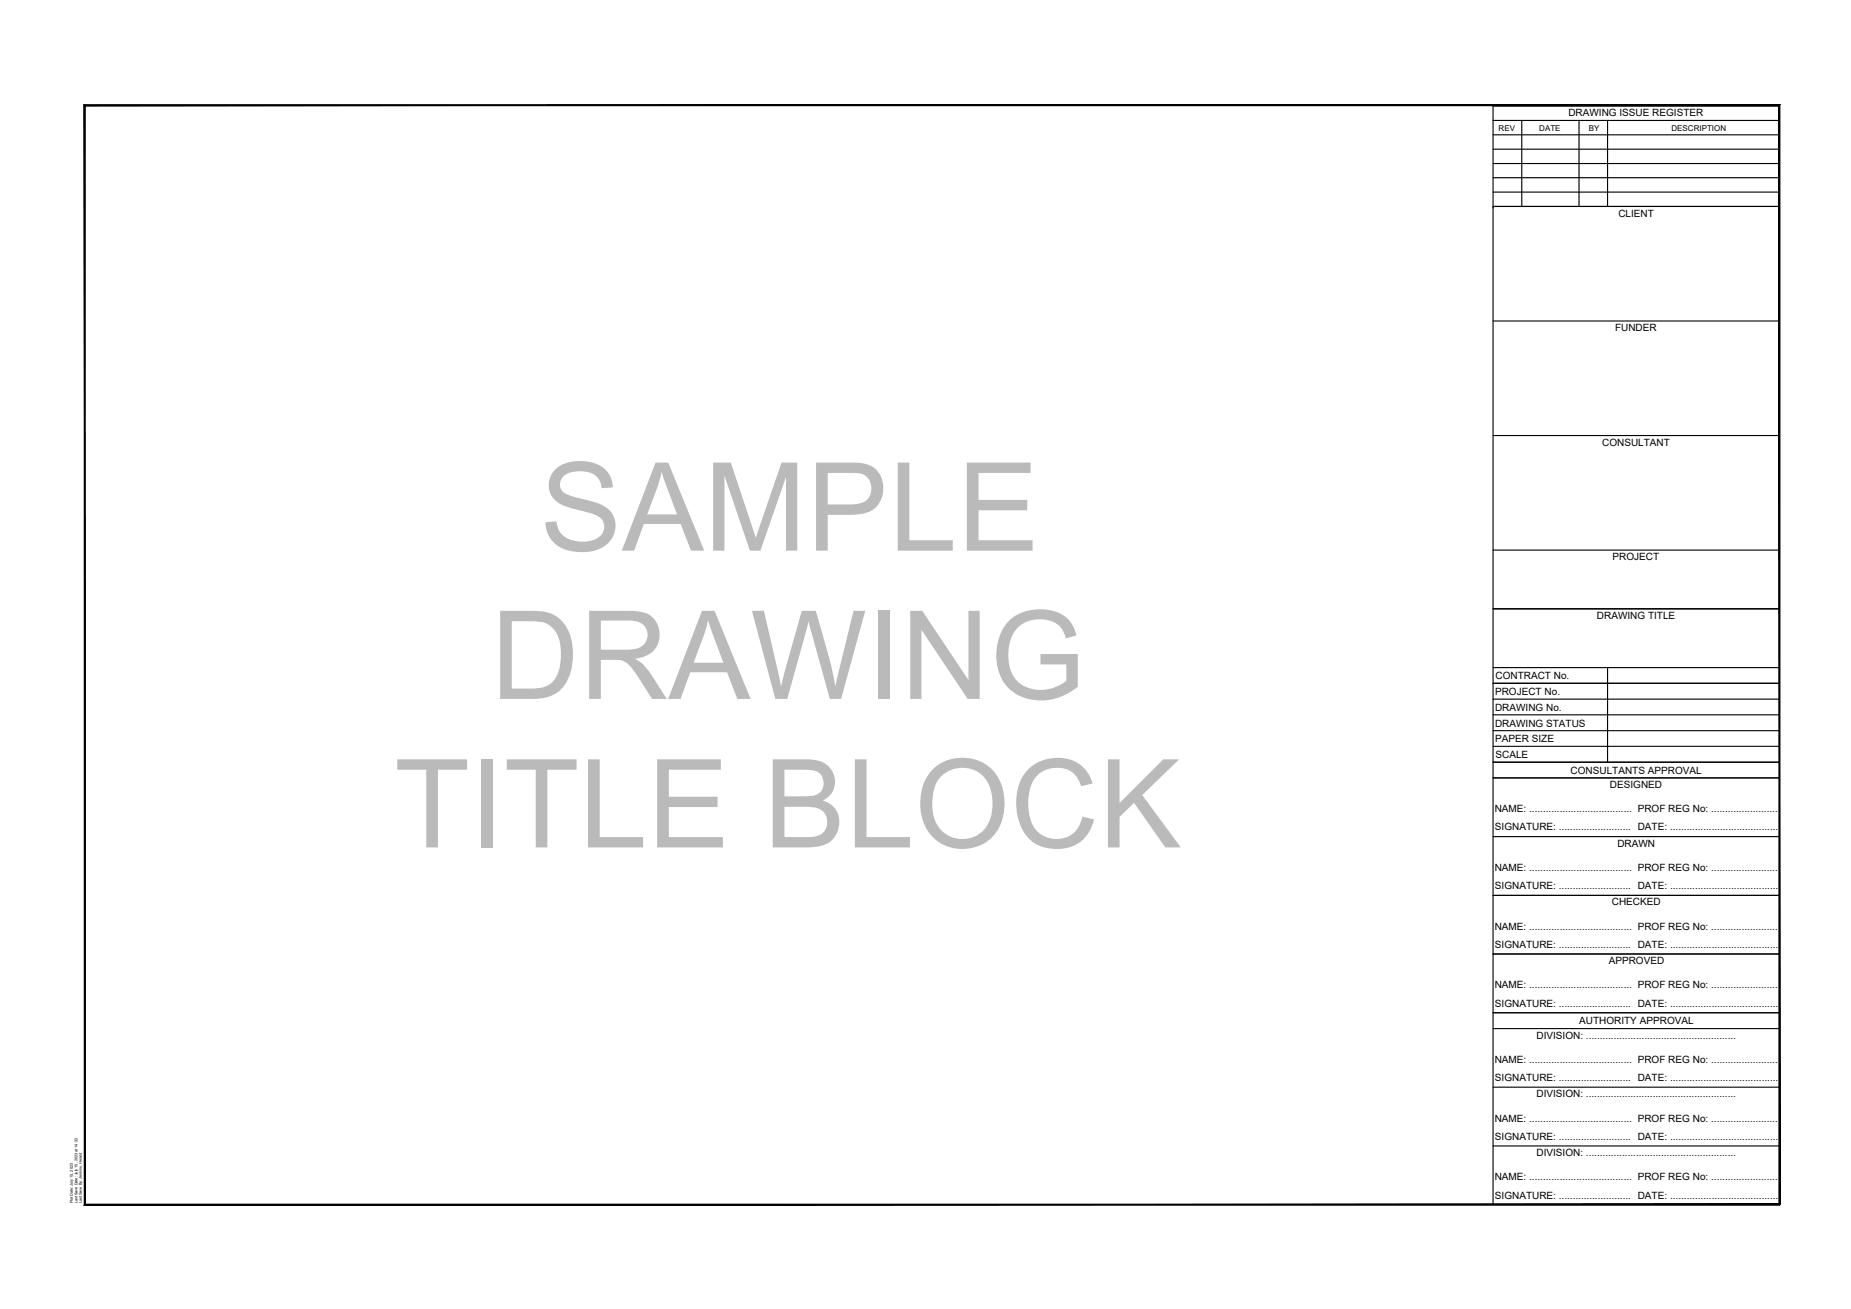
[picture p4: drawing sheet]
<svg xmlns="http://www.w3.org/2000/svg" width="420mm" height="297mm" viewBox="0 0 420 297" stroke-linecap="round" stroke-linejoin="round" font-family="sans-serif">
<defs><g id="words">
<g font-size="27.9" fill="#bababa">
<text x="122.5" y="125">SAMPLE</text>
<text x="111.4" y="158.6">DRAWING</text>
<text x="89.5" y="192.3">TITLE BLOCK</text>
</g>
<g font-size="2.3">
<text x="356" y="26.4">DRAWING ISSUE REGISTER</text>
<text x="367.4" y="49.1">CLIENT</text>
<text x="366.6" y="75.1">FUNDER</text>
<text x="363.7" y="101.2">CONSULTANT</text>
<text x="366" y="127.2">PROJECT</text>
<text x="362.5" y="140.5">DRAWING TITLE</text>
<text x="339.5" y="154.2">CONTRACT No.</text>
<text x="339.4" y="157.7">PROJECT No.</text>
<text x="339.4" y="161.3">DRAWING No.</text>
<text x="339.4" y="164.9">DRAWING STATUS</text>
<text x="339.4" y="168.4">PAPER SIZE</text>
<text x="339.5" y="172">SCALE</text>
<text x="356.5" y="175.6">CONSULTANTS APPROVAL</text>
<text x="365.4" y="178.8">DESIGNED</text>
<text x="339.3" y="184.3">NAME: ..................................... PROF REG No: ........................</text>
<text x="339.3" y="188.5">SIGNATURE: .......................... DATE: .......................................</text>
<text x="339.3" y="197.7">NAME: ..................................... PROF REG No: ........................</text>
<text x="367.1" y="192.1">DRAWN</text>
<text x="339.3" y="201.8">SIGNATURE: .......................... DATE: .......................................</text>
<text x="365.9" y="205.5">CHECKED</text>
<text x="339.3" y="211">NAME: ..................................... PROF REG No: ........................</text>
<text x="339.3" y="215.1">SIGNATURE: .......................... DATE: .......................................</text>
<text x="365.2" y="218.8">APPROVED</text>
<text x="339.3" y="224.3">NAME: ..................................... PROF REG No: ........................</text>
<text x="339.3" y="228.4">SIGNATURE: .......................... DATE: .......................................</text>
<text x="358.5" y="232.4">AUTHORITY APPROVAL</text>
<text x="348.8" y="235.7">DIVISION: ......................................................</text>
<text x="339.3" y="241.2">NAME: ..................................... PROF REG No: ........................</text>
<text x="339.3" y="245.3">SIGNATURE: .......................... DATE: .......................................</text>
<text x="348.8" y="249">DIVISION: ......................................................</text>
<text x="339.3" y="254.5">NAME: ..................................... PROF REG No: ........................</text>
<text x="339.3" y="258.6">SIGNATURE: .......................... DATE: .......................................</text>
<text x="348.8" y="262.4">DIVISION: ......................................................</text>
<text x="339.3" y="267.9">NAME: ..................................... PROF REG No: ........................</text>
<text x="339.3" y="272">SIGNATURE: .......................... DATE: .......................................</text>
</g>
<g font-size="1.8">
<text x="340.2" y="29.7">REV</text>
<text x="349.4" y="29.7">DATE</text>
<text x="360.7" y="29.7">BY</text>
<text x="379.4" y="29.7">DESCRIPTION</text>
</g>
<g font-size=".9">
<text x="16.5" y="273.1" transform="rotate(-90 16.5 273.1)">Plot Date: July 15, 2023</text>
<text x="17.6" y="273.1" transform="rotate(-90 17.6 273.1)">Last Save Date: July 15, 2023 at 14:32</text>
<text x="18.6" y="273.1" transform="rotate(-90 18.6 273.1)">Last Save By: Jenkins, Herald</text>
</g>
</g></defs>
<!-- layer: A3 Titlle Block -->
<path d="M19.2 23.9h384.7v249.5h-384.7z" fill="none" stroke="#000" stroke-width=".25"/>
<path d="M403.8 24v249.4h.2zM403.8 24l.2-.2v249.6zM19.3 24h384.5l.2-.2zM19.1 23.8h384.9l-384.7 .2zM19.1 23.8l.2 249.4v-249.2zM19.1 23.8l.2 249.4-.2 .3zM19.3 273.2l-.2 .3 384.8-.3zM19.1 273.5l384.8-.3v.3z" fill="#000" stroke="#000" stroke-width=".23"/>
<!-- layer: Title Block -->
<g fill="none" stroke="#000" stroke-width=".25">
<path d="M338.9 27.3h65M338.9 30.6h65M338.9 33.9h65M338.9 37.1h65M345.4 27.3v19.5M358.4 27.3v19.5M364.9 27.3v19.5M403.9 24.1h-65v23.1M338.9 46.8h65M338.9 40.3h65M338.9 43.6h65M338.9 72.8h65"/>
<path d="M338.9 98.8h65M338.9 138.2h65M338.9 124.8h65M338.9 155.1h65M338.9 158.7h65M338.9 151.5h65M364.9 151.5v21.5M338.9 162.2h65M338.9 165.8h65M338.9 169.4h65M338.9 173h65M338.9 176.5h65"/>
<path d="M338.9 189.9h65M338.9 203.2h65M338.9 216.5h65M338.9 229.8h65M338.9 233.4h65M338.9 246.7h65M338.9 273.4v-226.6h65v226.6M338.9 260h65"/>
</g>
<use href="#words"/>
</svg>
